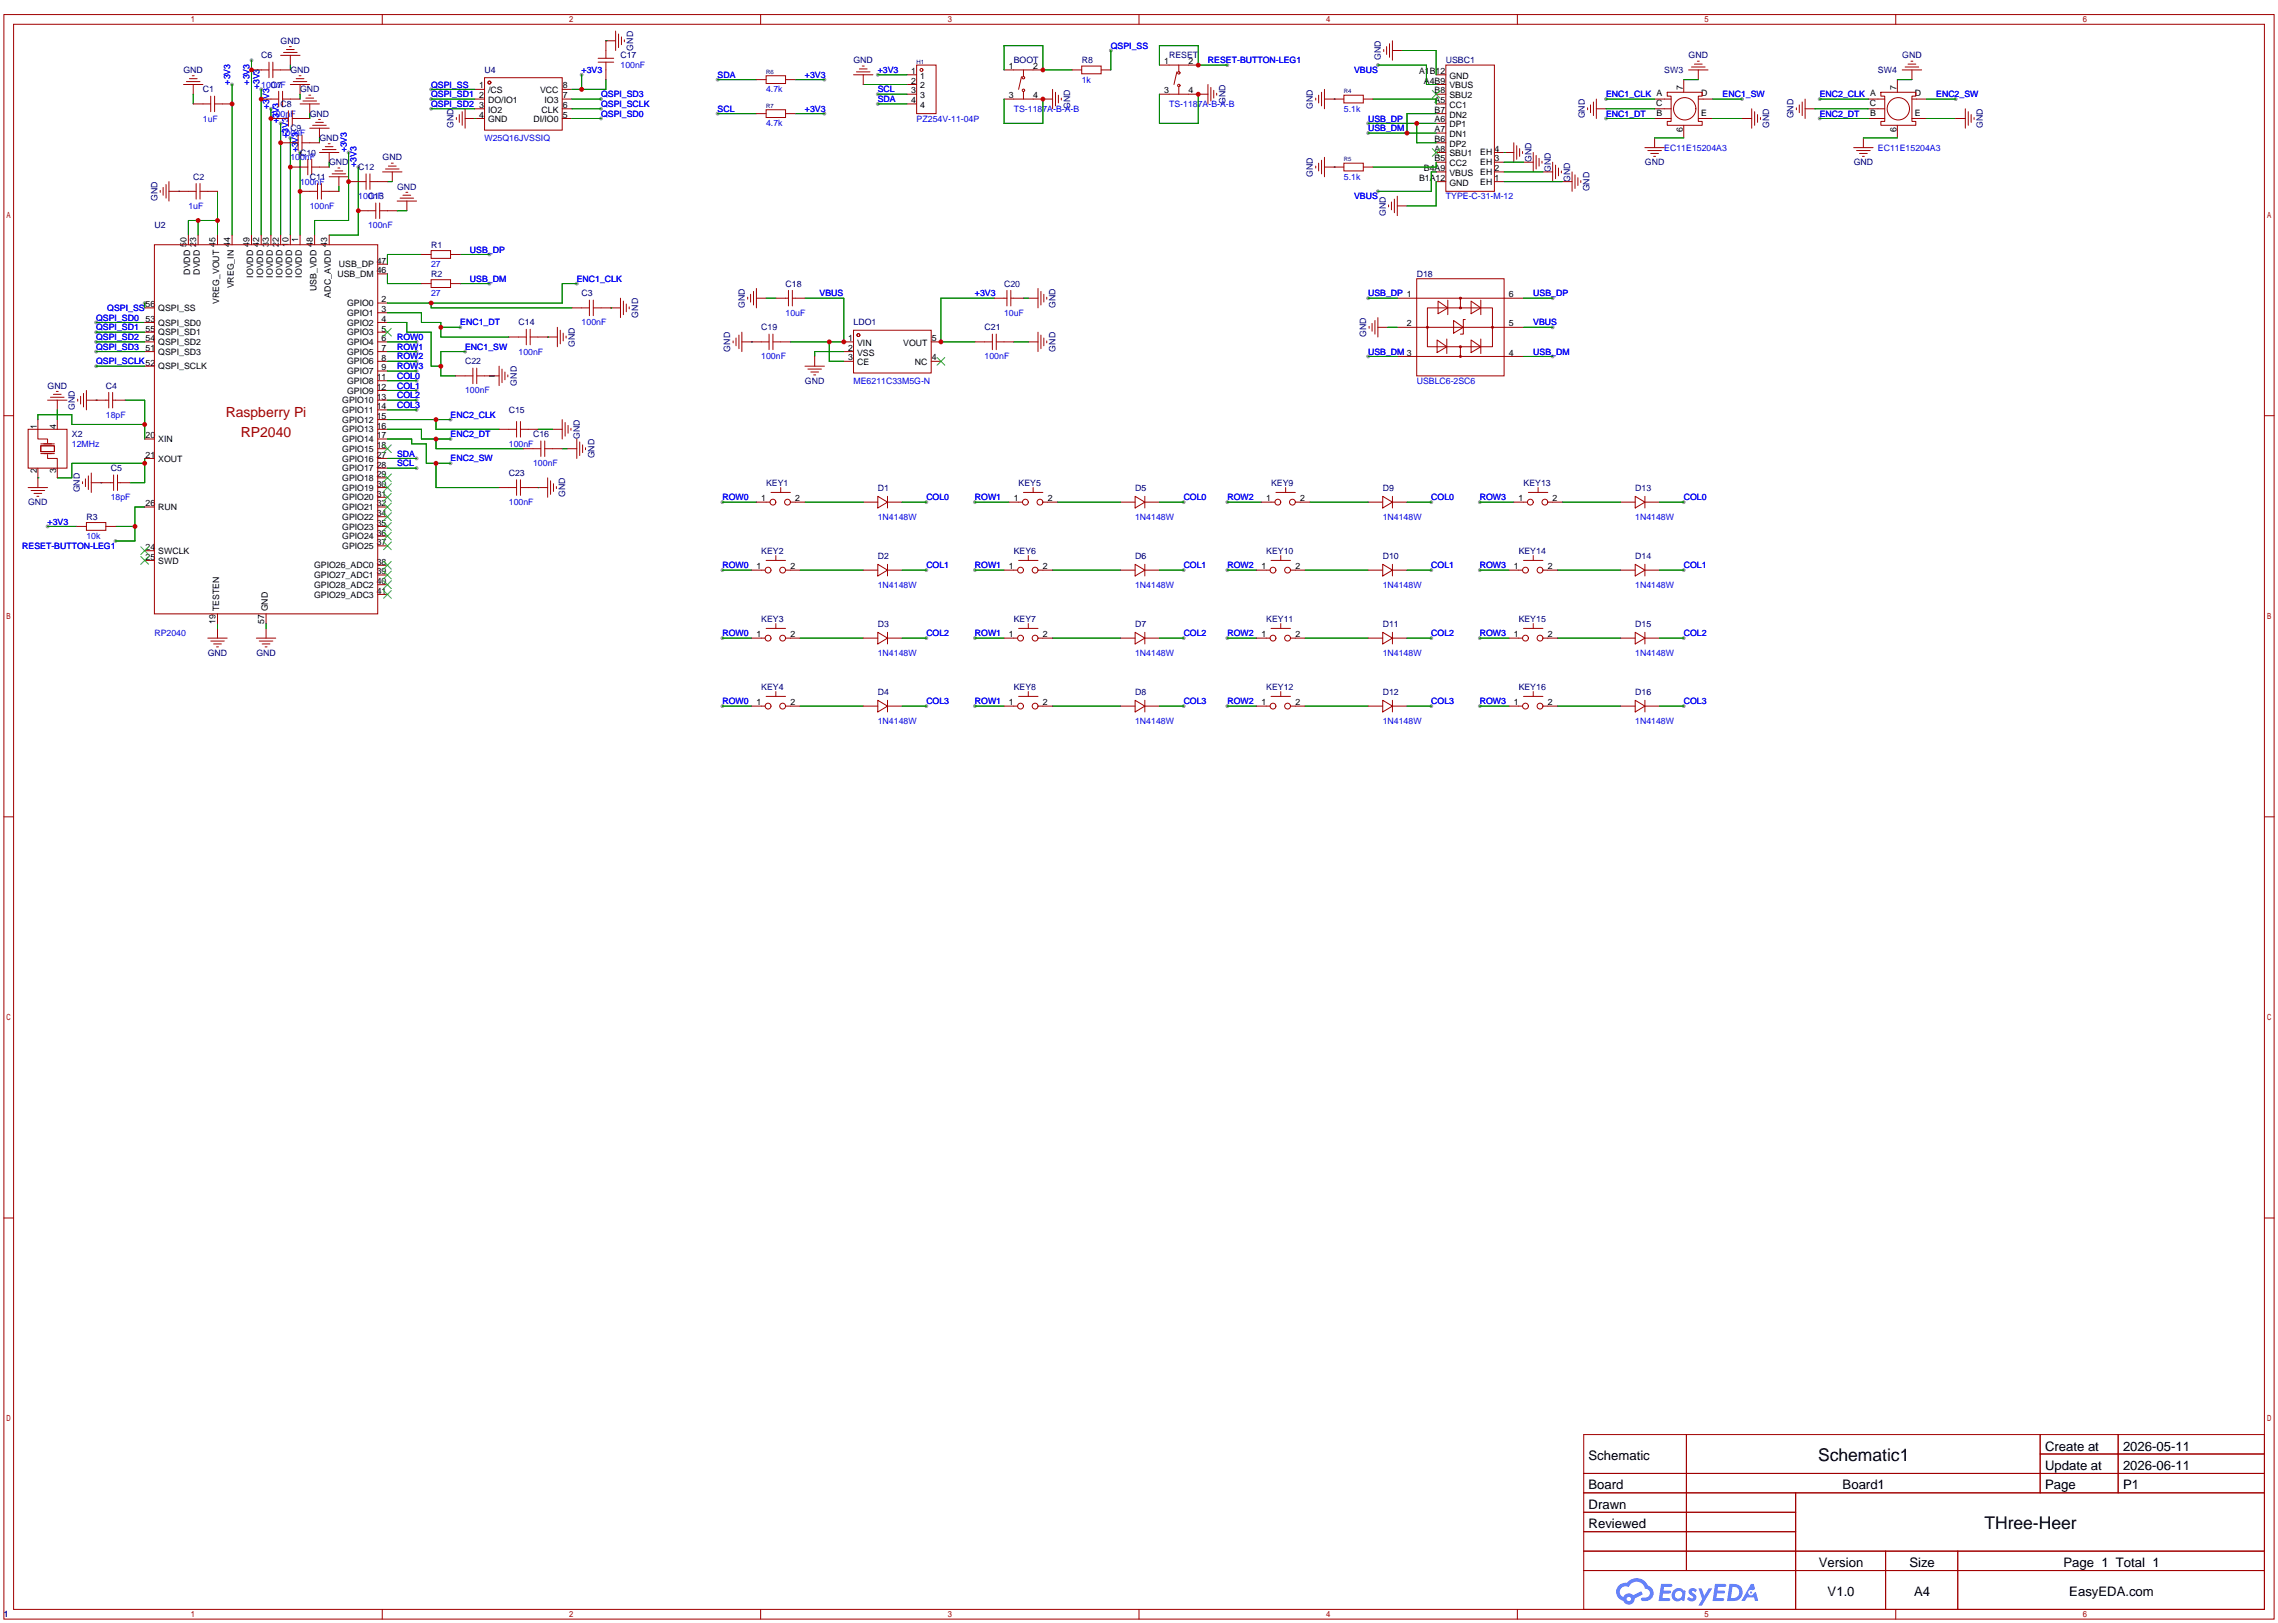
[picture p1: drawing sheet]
<svg xmlns="http://www.w3.org/2000/svg" width="596mm" height="424mm" viewBox="0 0 596 424" stroke-linecap="round" stroke-linejoin="round" font-family="sans-serif">
<defs><g id="words">
<g font-size="4.6">
<text x="475.6" y="382.2">Schematic1</text>
<text x="519.1" y="400">THree-Heer</text>
</g>
<g font-size="3.7" fill="#a00000">
<text x="59" y="109.2">Raspberry Pi</text>
<text x="63" y="114.2">RP2040</text>
</g>
<g font-size="3.4">
<text x="415.5" y="381.9">Schematic</text>
<text x="534.9" y="379.3">Create at</text>
<text x="555.3" y="379.3">2026-05-11</text>
<text x="415.5" y="389.5">Board</text>
<text x="482" y="389.5">Board1</text>
<text x="534.9" y="384.4">Update at</text>
<text x="534.9" y="389.5">Page</text>
<text x="555.3" y="384.4">2026-06-11</text>
<text x="555.3" y="389.5">P1</text>
<text x="415.5" y="394.6">Drawn</text>
<text x="415.5" y="399.6">Reviewed</text>
<text x="475.8" y="409.8">Version</text>
<text x="499.5" y="409.8">Size</text>
<text x="539.8" y="409.8">Page 1 Total 1</text>
<text x="478.1" y="417.4">V1.0</text>
<text x="500.7" y="417.4">A4</text>
<text x="541.3" y="417.4">EasyEDA.com</text>
</g>
<g font-size="2.3" fill="#000080">
<text x="73.4" y="11.5">GND</text>
<text x="68.3" y="15.3">C6</text>
<text x="162.3" y="15.3">C17</text>
<text x="165.6" y="13.2" transform="rotate(-90 165.6 13.2)">GND</text>
<text x="223.3" y="16.5">GND</text>
<text x="265.2" y="16.5">BOOT</text>
<text x="283" y="16.5">R8</text>
<text x="305.8" y="15.3">RESET</text>
<text x="361.2" y="15.7" transform="rotate(-90 361.2 15.7)">GND</text>
<text x="378.2" y="16.5">USBC1</text>
<text x="441.7" y="15.3">GND</text>
<text x="497.6" y="15.3">GND</text>
<text x="48" y="19.1">GND</text>
<text x="70.9" y="22.9">C7</text>
<text x="75.9" y="19.1">GND</text>
<text x="126.7" y="19.1">U4</text>
<text x="435.4" y="19.1">SW3</text>
<text x="491.2" y="19.1">SW4</text>
<text x="53.1" y="24.2">C1</text>
<text x="73.4" y="28">C8</text>
<text x="78.5" y="24.2">GND</text>
<text x="279.9" y="28.4" transform="rotate(-90 279.9 28.4)">GND</text>
<text x="320.6" y="27.2" transform="rotate(-90 320.6 27.2)">GND</text>
<text x="343.4" y="28.4" transform="rotate(-90 343.4 28.4)">GND</text>
<text x="75.9" y="34.3">C9</text>
<text x="81" y="30.5">GND</text>
<text x="118.6" y="33.5" transform="rotate(-90 118.6 33.5)">GND</text>
<text x="414.6" y="31" transform="rotate(-90 414.6 31)">GND</text>
<text x="462.8" y="33.5" transform="rotate(-90 462.8 33.5)">GND</text>
<text x="469.2" y="31" transform="rotate(-90 469.2 31)">GND</text>
<text x="518.7" y="33.5" transform="rotate(-90 518.7 33.5)">GND</text>
<text x="78.5" y="40.7">C10</text>
<text x="83.6" y="36.9">GND</text>
<text x="100.1" y="41.9">GND</text>
<text x="50.5" y="47">C2</text>
<text x="81" y="47">C11</text>
<text x="86.1" y="43.2">GND</text>
<text x="93.7" y="44.5">C12</text>
<text x="343.4" y="46.2" transform="rotate(-90 343.4 46.2)">GND</text>
<text x="400.6" y="42.4" transform="rotate(-90 400.6 42.4)">GND</text>
<text x="405.7" y="45" transform="rotate(-90 405.7 45)">GND</text>
<text x="410.7" y="47.5" transform="rotate(-90 410.7 47.5)">GND</text>
<text x="430.3" y="43.2">GND</text>
<text x="484.9" y="43.2">GND</text>
<text x="41.2" y="52.6" transform="rotate(-90 41.2 52.6)">GND</text>
<text x="96.3" y="52.1">C13</text>
<text x="103.9" y="49.6">GND</text>
<text x="415.8" y="50" transform="rotate(-90 415.8 50)">GND</text>
<text x="40.4" y="59.7">U2</text>
<text x="362.5" y="56.4" transform="rotate(-90 362.5 56.4)">GND</text>
<text x="112.8" y="64.8">R1</text>
<text x="112.8" y="72.4">R2</text>
<text x="152.1" y="77.5">C3</text>
<text x="205.5" y="75">C18</text>
<text x="262.6" y="75">C20</text>
<text x="370.6" y="72.4">D18</text>
<text x="166.9" y="83.1" transform="rotate(-90 166.9 83.1)">GND</text>
<text x="194.8" y="80.5" transform="rotate(-90 194.8 80.5)">GND</text>
<text x="276.1" y="80.5" transform="rotate(-90 276.1 80.5)">GND</text>
<text x="135.6" y="85.1">C14</text>
<text x="199.1" y="86.4">C19</text>
<text x="223.3" y="85.1">LDO1</text>
<text x="257.6" y="86.4">C21</text>
<text x="357.4" y="88.1" transform="rotate(-90 357.4 88.1)">GND</text>
<text x="121.7" y="95.3">C22</text>
<text x="150.4" y="90.7" transform="rotate(-90 150.4 90.7)">GND</text>
<text x="191" y="91.9" transform="rotate(-90 191 91.9)">GND</text>
<text x="276.1" y="91.9" transform="rotate(-90 276.1 91.9)">GND</text>
<text x="12.4" y="101.6">GND</text>
<text x="27.7" y="101.6">C4</text>
<text x="135.2" y="100.8" transform="rotate(-90 135.2 100.8)">GND</text>
<text x="210.6" y="100.4">GND</text>
<text x="19.6" y="107.2" transform="rotate(-90 19.6 107.2)">GND</text>
<text x="133.1" y="108">C15</text>
<text x="18.8" y="114.3">X2</text>
<text x="139.4" y="114.3">C16</text>
<text x="151.7" y="114.8" transform="rotate(-90 151.7 114.8)">GND</text>
<text x="155.5" y="119.9" transform="rotate(-90 155.5 119.9)">GND</text>
<text x="29" y="123.2">C5</text>
<text x="133.1" y="124.5">C23</text>
<text x="20.9" y="128.8" transform="rotate(-90 20.9 128.8)">GND</text>
<text x="147.9" y="130" transform="rotate(-90 147.9 130)">GND</text>
<text x="200.4" y="127">KEY1</text>
<text x="229.6" y="128.3">D1</text>
<text x="266.4" y="127">KEY5</text>
<text x="296.9" y="128.3">D5</text>
<text x="332.5" y="127">KEY9</text>
<text x="361.7" y="128.3">D9</text>
<text x="398.5" y="127">KEY13</text>
<text x="427.7" y="128.3">D13</text>
<text x="7.4" y="132.1">GND</text>
<text x="22.6" y="135.9">R3</text>
<text x="199.1" y="144.8">KEY2</text>
<text x="229.6" y="146.1">D2</text>
<text x="265.2" y="144.8">KEY6</text>
<text x="296.9" y="146.1">D6</text>
<text x="331.2" y="144.8">KEY10</text>
<text x="361.7" y="146.1">D10</text>
<text x="397.3" y="144.8">KEY14</text>
<text x="427.7" y="146.1">D14</text>
<text x="199.1" y="162.6">KEY3</text>
<text x="229.6" y="163.9">D3</text>
<text x="265.2" y="162.6">KEY7</text>
<text x="296.9" y="163.9">D7</text>
<text x="331.2" y="162.6">KEY11</text>
<text x="361.7" y="163.9">D11</text>
<text x="397.3" y="162.6">KEY15</text>
<text x="427.7" y="163.9">D15</text>
<text x="54.4" y="171.5">GND</text>
<text x="67.1" y="171.5">GND</text>
<text x="199.1" y="180.4">KEY4</text>
<text x="229.6" y="181.6">D4</text>
<text x="265.2" y="180.4">KEY8</text>
<text x="296.9" y="181.6">D8</text>
<text x="331.2" y="180.4">KEY12</text>
<text x="361.7" y="181.6">D12</text>
<text x="397.3" y="180.4">KEY16</text>
<text x="427.7" y="181.6">D16</text>
<text x="1" y="422.9">1</text>
</g>
<g font-size="2.3" fill="#00f">
<text x="162.3" y="17.8">100nF</text>
<text x="290.6" y="12.7">QSPI_SS</text>
<text x="316" y="16.5">RESET-BUTTON-LEG1</text>
<text x="60.2" y="22.1" transform="rotate(-90 60.2 22.1)">+3V3</text>
<text x="65.3" y="22.1" transform="rotate(-90 65.3 22.1)">+3V3</text>
<text x="67.8" y="23.4" transform="rotate(-90 67.8 23.4)">+3V3</text>
<text x="68.3" y="22.9">100nF</text>
<text x="112.8" y="22.9">QSPI_SS</text>
<text x="152.1" y="19.1">+3V3</text>
<text x="187.7" y="20.3">SDA</text>
<text x="210.6" y="20.3">+3V3</text>
<text x="229.6" y="19.1">+3V3</text>
<text x="283" y="21.6">1k</text>
<text x="354.2" y="19.1">VBUS</text>
<text x="70.4" y="28.4" transform="rotate(-90 70.4 28.4)">+3V3</text>
<text x="112.8" y="25.4">QSPI_SD1</text>
<text x="112.8" y="28">QSPI_SD2</text>
<text x="157.2" y="28">QSPI_SCLK</text>
<text x="157.2" y="25.4">QSPI_SD3</text>
<text x="187.7" y="29.2">SCL</text>
<text x="200.4" y="24.2">4.7k</text>
<text x="210.6" y="29.2">+3V3</text>
<text x="229.6" y="24.2">SCL</text>
<text x="229.6" y="26.7">SDA</text>
<text x="265.2" y="29.2">TS-1187A-B-A-B</text>
<text x="305.8" y="28">TS-1187A-B-A-B</text>
<text x="351.5" y="29.2">5.1k</text>
<text x="420.1" y="25.4">ENC1_CLK A</text>
<text x="450.6" y="25.4">ENC1_SW</text>
<text x="476" y="25.4">ENC2_CLK A</text>
<text x="506.5" y="25.4">ENC2_SW</text>
<text x="53.1" y="31.8">1uF</text>
<text x="70.9" y="30.5">100nF</text>
<text x="72.9" y="32.3" transform="rotate(-90 72.9 32.3)">+3V3</text>
<text x="73.4" y="35.6">100nF</text>
<text x="157.2" y="30.5">QSPI_SD0</text>
<text x="200.4" y="33">4.7k</text>
<text x="239.8" y="31.8">PZ254V-11-04P</text>
<text x="357.9" y="31.8">USB_DP</text>
<text x="357.9" y="34.3">USB_DM</text>
<text x="420.1" y="30.5">ENC1_DT</text>
<text x="476" y="30.5">ENC2_DT</text>
<text x="75.5" y="36.1" transform="rotate(-90 75.5 36.1)">+3V3</text>
<text x="75.9" y="41.9">100nF</text>
<text x="78" y="39.9" transform="rotate(-90 78 39.9)">+3V3</text>
<text x="90.7" y="39.9" transform="rotate(-90 90.7 39.9)">+3V3</text>
<text x="126.7" y="36.9">W25Q16JVSSIQ</text>
<text x="435.4" y="39.4">EC11E15204A3</text>
<text x="491.2" y="39.4">EC11E15204A3</text>
<text x="93.2" y="43.7" transform="rotate(-90 93.2 43.7)">+3V3</text>
<text x="351.5" y="47">5.1k</text>
<text x="78.5" y="48.3">100nF</text>
<text x="93.7" y="52.1">100nF</text>
<text x="354.2" y="52.1">VBUS</text>
<text x="378.2" y="52.1">TYPE-C-31-M-12</text>
<text x="49.3" y="54.6">1uF</text>
<text x="81" y="54.6">100nF</text>
<text x="96.3" y="59.7">100nF</text>
<text x="112.8" y="69.9">27</text>
<text x="122.9" y="66.1">USB_DP</text>
<text x="112.8" y="77.5">27</text>
<text x="122.9" y="73.7">USB_DM</text>
<text x="150.9" y="73.7">ENC1_CLK</text>
<text x="214.4" y="77.5">VBUS</text>
<text x="255" y="77.5">+3V3</text>
<text x="357.9" y="77.5">USB_DP 1</text>
<text x="401.1" y="77.5">USB_DP</text>
<text x="25.1" y="83.8">QSPI_SD0</text>
<text x="28.1" y="81.3">QSPI_SS</text>
<text x="205.5" y="82.6">10uF</text>
<text x="262.6" y="82.6">10uF</text>
<text x="25.1" y="86.4">QSPI_SD1</text>
<text x="25.1" y="88.9">QSPI_SD2</text>
<text x="103.9" y="88.9">ROW0</text>
<text x="120.4" y="85.1">ENC1_DT</text>
<text x="152.1" y="85.1">100nF</text>
<text x="401.1" y="85.1">VBUS</text>
<text x="25.1" y="91.5">QSPI_SD3</text>
<text x="25.1" y="95.3">QSPI_SCLK52</text>
<text x="103.9" y="91.5">ROW1</text>
<text x="103.9" y="94">ROW2</text>
<text x="121.7" y="91.5">ENC1_SW</text>
<text x="135.6" y="92.7">100nF</text>
<text x="199.1" y="94">100nF</text>
<text x="257.6" y="94">100nF</text>
<text x="357.9" y="92.7">USB_DM 3</text>
<text x="401.1" y="92.7">USB_DM</text>
<text x="103.9" y="96.5">ROW3</text>
<text x="103.9" y="99.1">COL0</text>
<text x="103.9" y="101.6">COL1</text>
<text x="223.3" y="100.4">ME6211C33M5G-N</text>
<text x="370.6" y="100.4">USBLC6-2SC6</text>
<text x="103.9" y="104.2">COL2</text>
<text x="103.9" y="106.7">COL3</text>
<text x="121.7" y="102.9">100nF</text>
<text x="27.7" y="109.2">18pF</text>
<text x="117.9" y="109.2">ENC2_CLK</text>
<text x="18.8" y="116.9">12MHz</text>
<text x="103.9" y="119.4">SDA</text>
<text x="117.9" y="114.3">ENC2_DT</text>
<text x="133.1" y="116.9">100nF</text>
<text x="103.9" y="121.9">SCL</text>
<text x="117.9" y="120.7">ENC2_SW</text>
<text x="139.4" y="121.9">100nF</text>
<text x="29" y="130.8">18pF</text>
<text x="189" y="130.8">ROW0</text>
<text x="242.3" y="130.8">COL0</text>
<text x="255" y="130.8">ROW1</text>
<text x="309.6" y="130.8">COL0</text>
<text x="321.1" y="130.8">ROW2</text>
<text x="374.4" y="130.8">COL0</text>
<text x="387.1" y="130.8">ROW3</text>
<text x="440.4" y="130.8">COL0</text>
<text x="12.4" y="137.2">+3V3</text>
<text x="133.1" y="132.1">100nF</text>
<text x="229.6" y="135.9">1N4148W</text>
<text x="296.9" y="135.9">1N4148W</text>
<text x="361.7" y="135.9">1N4148W</text>
<text x="427.7" y="135.9">1N4148W</text>
<text x="5.8" y="143.5">RESET-BUTTON-LEG1</text>
<text x="22.6" y="141">10k</text>
<text x="189" y="148.6">ROW0</text>
<text x="242.3" y="148.6">COL1</text>
<text x="255" y="148.6">ROW1</text>
<text x="309.6" y="148.6">COL1</text>
<text x="321.1" y="148.6">ROW2</text>
<text x="374.4" y="148.6">COL1</text>
<text x="387.1" y="148.6">ROW3</text>
<text x="440.4" y="148.6">COL1</text>
<text x="229.6" y="153.7">1N4148W</text>
<text x="296.9" y="153.7">1N4148W</text>
<text x="361.7" y="153.7">1N4148W</text>
<text x="427.7" y="153.7">1N4148W</text>
<text x="40.4" y="166.4">RP2040</text>
<text x="189" y="166.4">ROW0</text>
<text x="242.3" y="166.4">COL2</text>
<text x="255" y="166.4">ROW1</text>
<text x="309.6" y="166.4">COL2</text>
<text x="321.1" y="166.4">ROW2</text>
<text x="374.4" y="166.4">COL2</text>
<text x="387.1" y="166.4">ROW3</text>
<text x="440.4" y="166.4">COL2</text>
<text x="229.6" y="171.5">1N4148W</text>
<text x="296.9" y="171.5">1N4148W</text>
<text x="361.7" y="171.5">1N4148W</text>
<text x="427.7" y="171.5">1N4148W</text>
<text x="189" y="184.2">ROW0</text>
<text x="242.3" y="184.2">COL3</text>
<text x="255" y="184.2">ROW1</text>
<text x="309.6" y="184.2">COL3</text>
<text x="321.1" y="184.2">ROW2</text>
<text x="374.4" y="184.2">COL3</text>
<text x="387.1" y="184.2">ROW3</text>
<text x="440.4" y="184.2">COL3</text>
<text x="229.6" y="189.3">1N4148W</text>
<text x="296.9" y="189.3">1N4148W</text>
<text x="361.7" y="189.3">1N4148W</text>
<text x="427.7" y="189.3">1N4148W</text>
</g>
<g font-size="2.3">
<text x="304.5" y="16.8">1</text>
<text x="310.9" y="16.8">2</text>
<text x="125.3" y="23.1">1</text>
<text x="147.2" y="23.1">8</text>
<text x="238.4" y="19.3">1</text>
<text x="238.4" y="21.8">2</text>
<text x="240.7" y="20.6">1</text>
<text x="240.7" y="23.1">2</text>
<text x="263.9" y="18">1</text>
<text x="270.3" y="18">2</text>
<text x="371.2" y="19.3">A1B12</text>
<text x="372.5" y="21.8">A4B9</text>
<text x="379.1" y="20.6">GND</text>
<text x="379.1" y="23.1">VBUS</text>
<text x="440.2" y="23.6" transform="rotate(-90 440.2 23.6)">7</text>
<text x="496.1" y="23.6" transform="rotate(-90 496.1 23.6)">7</text>
<text x="125.3" y="25.7">2</text>
<text x="125.3" y="28.2">3</text>
<text x="127.7" y="24.4">/CS</text>
<text x="127.7" y="26.9">DO/IO1</text>
<text x="127.7" y="29.5">IO2</text>
<text x="141.3" y="24.4">VCC</text>
<text x="141.7" y="29.5">CLK</text>
<text x="142.4" y="26.9">IO3</text>
<text x="147.2" y="28.2">6</text>
<text x="147.2" y="25.7">7</text>
<text x="238.4" y="24.4">3</text>
<text x="238.4" y="26.9">4</text>
<text x="240.7" y="25.7">3</text>
<text x="240.7" y="28.2">4</text>
<text x="263.9" y="25.7">3</text>
<text x="270.3" y="25.7">4</text>
<text x="304.5" y="24.4">3</text>
<text x="310.9" y="24.4">4</text>
<text x="375.3" y="24.4">B8</text>
<text x="375.3" y="26.9">A5</text>
<text x="375.3" y="29.5">B7</text>
<text x="379.1" y="25.7">SBU2</text>
<text x="379.1" y="28.2">CC1</text>
<text x="433.2" y="27.7">C</text>
<text x="445" y="25.2">D</text>
<text x="489.1" y="27.7">C</text>
<text x="500.9" y="25.2">D</text>
<text x="125.3" y="30.7">4</text>
<text x="127.7" y="32">GND</text>
<text x="139.5" y="32">DI/IO0</text>
<text x="147.2" y="30.7">5</text>
<text x="375.3" y="32">A6</text>
<text x="375.3" y="34.5">A7</text>
<text x="379.1" y="30.7">DN2</text>
<text x="379.1" y="33.3">DP1</text>
<text x="379.1" y="35.8">DN1</text>
<text x="433.3" y="30.3">B</text>
<text x="440.2" y="34.5" transform="rotate(-90 440.2 34.5)">6</text>
<text x="445" y="30.3">E</text>
<text x="489.2" y="30.3">B</text>
<text x="496.1" y="34.5" transform="rotate(-90 496.1 34.5)">6</text>
<text x="500.9" y="30.3">E</text>
<text x="375.3" y="37.1">B6</text>
<text x="375.3" y="39.6">A8</text>
<text x="379.1" y="38.4">DP2</text>
<text x="379.1" y="40.9">SBU1</text>
<text x="387.2" y="40.6">EH</text>
<text x="390.9" y="39.6">4</text>
<text x="371.2" y="47.2">B1A12</text>
<text x="372.5" y="44.7">B4A9</text>
<text x="375.3" y="42.2">B5</text>
<text x="379.1" y="43.4">CC2</text>
<text x="379.1" y="46">VBUS</text>
<text x="387.2" y="43.2">EH</text>
<text x="387.2" y="45.7">EH</text>
<text x="390.9" y="42.2">3</text>
<text x="390.9" y="44.7">2</text>
<text x="390.9" y="47.2">1</text>
<text x="379.1" y="48.5">GND</text>
<text x="387.2" y="48.3">EH</text>
<text x="48.8" y="64.6" transform="rotate(-90 48.8 64.6)">50</text>
<text x="51.3" y="64.6" transform="rotate(-90 51.3 64.6)">23</text>
<text x="56.4" y="64.6" transform="rotate(-90 56.4 64.6)">45</text>
<text x="60.2" y="64.6" transform="rotate(-90 60.2 64.6)">44</text>
<text x="65.3" y="64.6" transform="rotate(-90 65.3 64.6)">49</text>
<text x="67.8" y="64.6" transform="rotate(-90 67.8 64.6)">42</text>
<text x="70.4" y="64.6" transform="rotate(-90 70.4 64.6)">33</text>
<text x="72.9" y="64.6" transform="rotate(-90 72.9 64.6)">22</text>
<text x="75.4" y="64.6" transform="rotate(-90 75.4 64.6)">10</text>
<text x="78" y="63.3" transform="rotate(-90 78 63.3)">1</text>
<text x="81.8" y="64.6" transform="rotate(-90 81.8 64.6)">48</text>
<text x="85.6" y="64.6" transform="rotate(-90 85.6 64.6)">43</text>
<text x="49.7" y="71.9" transform="rotate(-90 49.7 71.9)">DVDD</text>
<text x="52.3" y="71.9" transform="rotate(-90 52.3 71.9)">DVDD</text>
<text x="88.6" y="69.9">USB_DP</text>
<text x="98.5" y="68.9">47</text>
<text x="98.5" y="71.5">46</text>
<text x="61.2" y="75.4" transform="rotate(-90 61.2 75.4)">VREG_IN</text>
<text x="66.3" y="72.6" transform="rotate(-90 66.3 72.6)">IOVDD</text>
<text x="68.8" y="72.6" transform="rotate(-90 68.8 72.6)">IOVDD</text>
<text x="71.3" y="72.6" transform="rotate(-90 71.3 72.6)">IOVDD</text>
<text x="73.9" y="72.6" transform="rotate(-90 73.9 72.6)">IOVDD</text>
<text x="76.4" y="72.6" transform="rotate(-90 76.4 72.6)">IOVDD</text>
<text x="79" y="72.6" transform="rotate(-90 79 72.6)">IOVDD</text>
<text x="82.8" y="76.2" transform="rotate(-90 82.8 76.2)">USB_VDD</text>
<text x="86.6" y="77.8" transform="rotate(-90 86.6 77.8)">ADC_AVDD</text>
<text x="88.3" y="72.5">USB_DM</text>
<text x="394.7" y="77.7">6</text>
<text x="38.1" y="80.4">56</text>
<text x="41.4" y="81.3">QSPI_SS</text>
<text x="57.4" y="79.5" transform="rotate(-90 57.4 79.5)">VREG_VOUT</text>
<text x="90.8" y="82.6">GPIO1</text>
<text x="90.8" y="80.1">GPIO0</text>
<text x="99.8" y="81.6">3</text>
<text x="99.8" y="79.1">2</text>
<text x="38.1" y="86.7">55</text>
<text x="38.1" y="89.3">54</text>
<text x="38.1" y="84.2">53</text>
<text x="41.4" y="87.7">QSPI_SD1</text>
<text x="41.4" y="85.2">QSPI_SD0</text>
<text x="90.8" y="87.7">GPIO3</text>
<text x="90.8" y="85.2">GPIO2</text>
<text x="99.8" y="89.3">6</text>
<text x="99.8" y="86.7">5</text>
<text x="99.8" y="84.2">4</text>
<text x="221.9" y="89.2">1</text>
<text x="243.7" y="89.2">5</text>
<text x="368" y="85.3">2</text>
<text x="394.7" y="85.3">5</text>
<text x="38.1" y="91.8">51</text>
<text x="41.4" y="90.2">QSPI_SD2</text>
<text x="41.4" y="92.8">QSPI_SD3</text>
<text x="90.8" y="95.3">GPIO6</text>
<text x="90.8" y="92.8">GPIO5</text>
<text x="90.8" y="90.2">GPIO4</text>
<text x="99.8" y="94.3">8</text>
<text x="99.8" y="91.8">7</text>
<text x="221.9" y="91.7">2</text>
<text x="221.9" y="94.2">3</text>
<text x="224.2" y="90.4">VIN</text>
<text x="224.2" y="93">VSS</text>
<text x="224.2" y="95.5">CE</text>
<text x="236.3" y="90.4">VOUT</text>
<text x="239.3" y="95.5">NC</text>
<text x="243.7" y="94.2">4</text>
<text x="394.7" y="93">4</text>
<text x="41.4" y="96.6">QSPI_SCLK</text>
<text x="90.8" y="97.9">GPIO7</text>
<text x="90.8" y="100.4">GPIO8</text>
<text x="98.5" y="102">12</text>
<text x="98.5" y="99.4">11</text>
<text x="99.8" y="96.9">9</text>
<text x="89.5" y="105.5">GPIO10</text>
<text x="90.8" y="102.9">GPIO9</text>
<text x="98.5" y="107">14</text>
<text x="98.5" y="104.5">13</text>
<text x="9.7" y="112.3" transform="rotate(-90 9.7 112.3)">1</text>
<text x="14.7" y="112.3" transform="rotate(-90 14.7 112.3)">4</text>
<text x="89.5" y="113.1">GPIO13</text>
<text x="89.5" y="110.6">GPIO12</text>
<text x="89.5" y="108">GPIO11</text>
<text x="98.5" y="112.1">16</text>
<text x="98.5" y="109.6">15</text>
<text x="38.1" y="119.7">21</text>
<text x="38.1" y="114.7">20</text>
<text x="41.4" y="115.6">XIN</text>
<text x="89.5" y="118.2">GPIO15</text>
<text x="89.5" y="115.6">GPIO14</text>
<text x="98.5" y="119.7">27</text>
<text x="98.5" y="117.2">18</text>
<text x="98.5" y="114.7">17</text>
<text x="9.7" y="123.7" transform="rotate(-90 9.7 123.7)">2</text>
<text x="14.7" y="123.7" transform="rotate(-90 14.7 123.7)">3</text>
<text x="41.4" y="120.7">XOUT</text>
<text x="89.5" y="125.8">GPIO18</text>
<text x="89.5" y="123.3">GPIO17</text>
<text x="89.5" y="120.7">GPIO16</text>
<text x="98.5" y="124.8">29</text>
<text x="98.5" y="122.3">28</text>
<text x="89.5" y="130.9">GPIO20</text>
<text x="89.5" y="128.3">GPIO19</text>
<text x="98.5" y="129.9">31</text>
<text x="98.5" y="127.4">30</text>
<text x="199.1" y="131.1">1</text>
<text x="208" y="131.1">2</text>
<text x="265.2" y="131.1">1</text>
<text x="274.1" y="131.1">2</text>
<text x="331.2" y="131.1">1</text>
<text x="340.1" y="131.1">2</text>
<text x="397.3" y="131.1">1</text>
<text x="406.1" y="131.1">2</text>
<text x="38.1" y="132.4">26</text>
<text x="41.4" y="133.4">RUN</text>
<text x="89.5" y="136">GPIO22</text>
<text x="89.5" y="133.4">GPIO21</text>
<text x="98.5" y="137.5">35</text>
<text x="98.5" y="135">34</text>
<text x="98.5" y="132.4">32</text>
<text x="38.1" y="143.9">24</text>
<text x="89.5" y="143.6">GPIO25</text>
<text x="89.5" y="141">GPIO24</text>
<text x="89.5" y="138.5">GPIO23</text>
<text x="98.5" y="142.6">37</text>
<text x="98.5" y="140.1">36</text>
<text x="38.1" y="146.4">25</text>
<text x="41.4" y="147.4">SWD</text>
<text x="41.4" y="144.8">SWCLK</text>
<text x="82.2" y="148.7">GPIO26_ADC0</text>
<text x="98.5" y="147.7">38</text>
<text x="197.9" y="148.8">1</text>
<text x="206.8" y="148.8">2</text>
<text x="263.9" y="148.8">1</text>
<text x="272.8" y="148.8">2</text>
<text x="329.9" y="148.8">1</text>
<text x="338.8" y="148.8">2</text>
<text x="396" y="148.8">1</text>
<text x="404.9" y="148.8">2</text>
<text x="82.2" y="153.7">GPIO28_ADC2</text>
<text x="82.2" y="151.2">GPIO27_ADC1</text>
<text x="98.5" y="155.3">41</text>
<text x="98.5" y="152.8">40</text>
<text x="98.5" y="150.2">39</text>
<text x="57.4" y="159.9" transform="rotate(-90 57.4 159.9)">TESTEN</text>
<text x="70.1" y="159.9" transform="rotate(-90 70.1 159.9)">GND</text>
<text x="82.2" y="156.3">GPIO29_ADC3</text>
<text x="56.4" y="163.2" transform="rotate(-90 56.4 163.2)">19</text>
<text x="69.1" y="163.2" transform="rotate(-90 69.1 163.2)">57</text>
<text x="197.9" y="166.6">1</text>
<text x="206.8" y="166.6">2</text>
<text x="263.9" y="166.6">1</text>
<text x="272.8" y="166.6">2</text>
<text x="329.9" y="166.6">1</text>
<text x="338.8" y="166.6">2</text>
<text x="396" y="166.6">1</text>
<text x="404.9" y="166.6">2</text>
<text x="197.9" y="184.4">1</text>
<text x="206.8" y="184.4">2</text>
<text x="263.9" y="184.4">1</text>
<text x="272.8" y="184.4">2</text>
<text x="329.9" y="184.4">1</text>
<text x="338.8" y="184.4">2</text>
<text x="396" y="184.4">1</text>
<text x="404.9" y="184.4">2</text>
</g>
<g font-size="1.5" fill="#000080">
<text x="239.8" y="16.7">H1</text>
<text x="200.4" y="19.2">R6</text>
<text x="200.4" y="28.1">R7</text>
<text x="351.5" y="24.3">R4</text>
<text x="351.5" y="42.1">R5</text>
</g>
</g></defs>
<g fill="#999">
<circle cx="128" cy="66.5" r=".51"/>
<circle cx="128" cy="74.2" r=".51"/>
<circle cx="65.8" cy="15.7" r=".51"/>
<circle cx="68.3" cy="23.4" r=".51"/>
<circle cx="73.4" cy="32.3" r=".51"/>
<circle cx="75.9" cy="36.1" r=".51"/>
<circle cx="78.5" cy="39.9" r=".51"/>
<circle cx="70.9" cy="28.4" r=".51"/>
<circle cx="60.7" cy="22.1" r=".51"/>
<circle cx="91.2" cy="39.9" r=".51"/>
<circle cx="93.7" cy="43.7" r=".51"/>
<circle cx="30.2" cy="141.5" r=".51"/>
<circle cx="12.4" cy="137.7" r=".51"/>
<circle cx="112.8" cy="25.9" r=".51"/>
<circle cx="25.1" cy="84.3" r=".51"/>
<circle cx="37.8" cy="79.2" r=".51"/>
<circle cx="112.8" cy="23.4" r=".51"/>
<circle cx="157.2" cy="31" r=".51"/>
<circle cx="157.2" cy="28.4" r=".51"/>
<circle cx="157.2" cy="25.9" r=".51"/>
<circle cx="152.1" cy="19.6" r=".51"/>
<circle cx="112.8" cy="28.4" r=".51"/>
<circle cx="25.1" cy="86.9" r=".51"/>
<circle cx="25.1" cy="89.4" r=".51"/>
<circle cx="25.1" cy="91.9" r=".51"/>
<circle cx="25.1" cy="95.8" r=".51"/>
<circle cx="109" cy="89.4" r=".51"/>
<circle cx="109" cy="91.9" r=".51"/>
<circle cx="109" cy="94.5" r=".51"/>
<circle cx="109" cy="97" r=".51"/>
<circle cx="109" cy="99.6" r=".51"/>
<circle cx="109" cy="102.1" r=".51"/>
<circle cx="109" cy="104.6" r=".51"/>
<circle cx="109" cy="107.2" r=".51"/>
<circle cx="150.9" cy="74.2" r=".51"/>
<circle cx="120.4" cy="85.6" r=".51"/>
<circle cx="117.9" cy="109.7" r=".51"/>
<circle cx="187.7" cy="20.8" r=".51"/>
<circle cx="187.7" cy="29.7" r=".51"/>
<circle cx="215.6" cy="20.8" r=".51"/>
<circle cx="215.6" cy="29.7" r=".51"/>
<circle cx="229.6" cy="19.6" r=".51"/>
<circle cx="229.6" cy="24.6" r=".51"/>
<circle cx="229.6" cy="27.2" r=".51"/>
<circle cx="321.1" cy="17" r=".51"/>
<circle cx="360.4" cy="17" r=".51"/>
<circle cx="360.4" cy="50" r=".51"/>
<circle cx="357.9" cy="32.3" r=".51"/>
<circle cx="357.9" cy="34.8" r=".51"/>
<circle cx="420.1" cy="25.9" r=".51"/>
<circle cx="420.1" cy="31" r=".51"/>
<circle cx="455.7" cy="25.9" r=".51"/>
<circle cx="511.6" cy="25.9" r=".51"/>
<circle cx="476" cy="31" r=".51"/>
<circle cx="476" cy="25.9" r=".51"/>
<circle cx="189" cy="149.1" r=".51"/>
<circle cx="189" cy="166.9" r=".51"/>
<circle cx="189" cy="184.7" r=".51"/>
<circle cx="189" cy="131.3" r=".51"/>
<circle cx="242.3" cy="131.3" r=".51"/>
<circle cx="242.3" cy="149.1" r=".51"/>
<circle cx="242.3" cy="166.9" r=".51"/>
<circle cx="242.3" cy="184.7" r=".51"/>
<circle cx="309.6" cy="131.3" r=".51"/>
<circle cx="309.6" cy="149.1" r=".51"/>
<circle cx="309.6" cy="166.9" r=".51"/>
<circle cx="309.6" cy="184.7" r=".51"/>
<circle cx="374.4" cy="131.3" r=".51"/>
<circle cx="374.4" cy="149.1" r=".51"/>
<circle cx="374.4" cy="166.9" r=".51"/>
<circle cx="374.4" cy="184.7" r=".51"/>
<circle cx="440.4" cy="131.3" r=".51"/>
<circle cx="440.4" cy="149.1" r=".51"/>
<circle cx="440.4" cy="166.9" r=".51"/>
<circle cx="440.4" cy="184.7" r=".51"/>
<circle cx="321.1" cy="149.1" r=".51"/>
<circle cx="321.1" cy="166.9" r=".51"/>
<circle cx="321.1" cy="184.7" r=".51"/>
<circle cx="321.1" cy="131.3" r=".51"/>
<circle cx="255" cy="149.1" r=".51"/>
<circle cx="255" cy="166.9" r=".51"/>
<circle cx="255" cy="184.7" r=".51"/>
<circle cx="387.1" cy="149.1" r=".51"/>
<circle cx="387.1" cy="166.9" r=".51"/>
<circle cx="387.1" cy="184.7" r=".51"/>
<circle cx="387.1" cy="131.3" r=".51"/>
<circle cx="255" cy="131.3" r=".51"/>
<circle cx="109" cy="122.4" r=".51"/>
<circle cx="109" cy="119.9" r=".51"/>
<circle cx="117.9" cy="114.8" r=".51"/>
<circle cx="117.9" cy="121.2" r=".51"/>
<circle cx="290.6" cy="13.2" r=".51"/>
<circle cx="406.1" cy="85.6" r=".51"/>
<circle cx="357.9" cy="78" r=".51"/>
<circle cx="406.1" cy="78" r=".51"/>
<circle cx="357.9" cy="93.2" r=".51"/>
<circle cx="406.1" cy="93.2" r=".51"/>
<circle cx="121.7" cy="91.9" r=".51"/>
</g>
<g fill="none" stroke="#a10000" stroke-width=".26">
<path d="M1 3.8h593.9v419.6h-593.9zM3.6 6.3h588.7v414.6h-588.7zM100 3.8v2.5M199 3.8v2.5M297.9 3.8v2.5M396.9 3.8v2.5M495.9 3.8v2.5M1 108.7h2.6M592.3 108.7h2.6M1 213.6h2.6M592.3 213.6h2.6M1 318.5h2.6"/>
<path d="M592.3 318.5h2.6M414.3 375.2h178v45.7h-178zM441.1 375.2v35.5M533.7 375.2v15.2M554.1 375.2v15.2M414.3 385.3h178M414.3 390.4h178M414.3 395.5h55.4M469.7 390.4v30.5M533.7 380.2h58.6M414.3 405.6h178M414.3 400.6h55.4"/>
<path d="M414.3 410.7h178M493.2 405.6v15.3M512.1 405.6v15.3M100 420.9v2.5M199 420.9v2.5M297.9 420.9v2.5M396.9 420.9v2.5M495.9 420.9v2.5"/>
</g>
<g fill="#5487ff">
<path d="M442 415.6a1.3 1.3 0 0 1 1.9 .2l-.4 .7a.47 .47 0 0 0-.4-.5 .47 .47 0 0 0-.6 .3l.2 .1a1.28 1.28 0 0 1 .7 2 1.53 1.53 0 0 1-2.1-.2l.5-.6 .8 .4a.31 .31 0 0 0 .3-.3 .31 .31 0 0 0-.3-.3 1.12 1.12 0 0 1-.6-1.8z"/>
<path d="M444.3 415.4h.8l.7 1.9 1.2-1.9h.9l-2.7 4.5h-.9l1-1.7z"/>
<path d="M434.5 414.2h2.5a.4 .4 0 0 1 .4 .4 .4 .4 0 0 1-.4 .4h-1.7l-.1 .9h1.6l.3 .4-.4 .4h-1.7l-.1 1.2h1.6a.39 .39 0 0 1 .4 .4 .39 .39 0 0 1-.4 .4h-2.6z"/>
<path d="M448.6 414.2h2.5a.4 .4 0 0 1 .5 .4 .4 .4 0 0 1-.5 .4h-1.7l-.1 .9h1.6l.3 .4-.4 .4h-1.7l-.1 1.2h1.6a.39 .39 0 0 1 .4 .4 .39 .39 0 0 1-.4 .4h-2.6z"/>
<path d="M458 414.2h.8l.3 1.4-.6 .3a.75 .75 0 0 0-1.2 .3 .75 .75 0 0 0 .5 1 .75 .75 0 0 0 1-.6l.5-.3 .6 2.4h-.8l-.3-1h-1.8l-.6 1h-.9z"/>
<path d="M452.4 414.2l-.6 4.5h1.4a2.27 2.27 0 0 0 2.6-2.3 2.27 2.27 0 0 0-2.7-2.2zM453.2 415a1.5 1.5 0 0 1 1.8 1.5 1.5 1.5 0 0 1-1.9 1.4h-.3z"/>
<path d="M437.8 415.8a1.6 1.6 0 0 0-.3 2.3 1.6 1.6 0 0 0 2.3 .2l.8 .4 .3-2.5-.1-.3h-.5a1.58 1.58 0 0 0-2.5-.1zM438.4 416.4a.99 .99 0 0 1 1.7 .5 .99 .99 0 0 1-1.4 1.1 .98 .98 0 0 1-.3-1.6z"/>
<path d="M423.5 414.6a2.37 2.37 0 0 0 1.1 4 1.54 1.54 0 0 0 1.8 1 1.54 1.54 0 0 0 1.2-1.6l2.2-1.1-.5-.8-2.1 1.1a1.57 1.57 0 0 0-2.6 .5 1.5 1.5 0 0 1-.7-2.1 1.5 1.5 0 0 1 2.2-.5 2.27 2.27 0 0 1 2.3-1.5 2.27 2.27 0 0 1 2 1.9 1.16 1.16 0 0 1 1.2 1.1 1.16 1.16 0 0 1-1.1 1.2h-.7a.47 .47 0 0 0-.6 .4 .47 .47 0 0 0 .5 .5 2.14 2.14 0 0 0 2.7-1.3 2.14 2.14 0 0 0-1.4-2.8 3.2 3.2 0 0 0-5.4-.7l-1.1 .1zM425.5 418.2a.6 .6 0 0 1 1.2 0 .6 .6 0 0 1-1.2 0z"/>
<circle cx="458" cy="416.5" r=".28"/>
</g>
<g fill="none" stroke="#a10000" stroke-width=".26">
<path d="M50.3 19.8h.5M65.8 18.3h4.6M70.4 16.3v4M71.4 18.3h4.5M71.4 16.3v4M73.4 14.5h5.1M74.2 13.7h3.5M74.9 13h2.1M75.7 12.2h.5M75.9 14.5v2.5M78.2 19.8h.5M156.5 16.3h4"/>
<path d="M156.5 15.2h4M158.5 16.3v4.5M161 10.7h-2.5v4.5M161 8.1v5.1M161.8 8.9v3.5M162.6 9.7v2M163.3 10.4v.5M200.4 19.8h5.1v2h-5.1zM223.3 19.6h5M224 18.8h3.6M224.8 18h2M225.6 17.3h.5"/>
<path d="M225.8 19.6v2.5M237.2 19.6h2.6M239.8 17h5.1v12.7h-5.1zM262.6 18.3h10.2M267.7 18.3v1.8M280.4 18.3h2.6M283 17.3h5v2h-5zM288 18.3h2.6M303.3 17h10.1M307.8 18.8l-.7 3.3M308.4 17v1.8M361.9 13v.5"/>
<path d="M362.7 12.2v2M363.5 11.4v3.6M364.2 13.2h2.6M364.2 10.7v5M375.7 19.6h2.5M378.2 17h12.7v33h-12.7zM441.7 18.3h5.1M442.5 17.5h3.5M443.2 16.8h2.1M444 16h.5M444.2 18.3v2.5M497.6 18.3h5.1"/>
<path d="M498.3 17.5h3.6M499.1 16.8h2M499.9 16h.5M500.1 18.3v2.5M48 22.1h5.1M48.8 21.3h3.5M49.5 20.6h2.1M50.5 22.1v2.5M50.5 27.2h4.6M55.1 25.1v4.1M56.1 27.2h4.6M56.1 25.1v4.1"/>
<path d="M68.3 25.9h4.6M70.9 31h4.5M72.9 23.9v4M73.4 37.3h4.6M73.9 25.9h4.6M73.9 23.9v4M75.4 29v4M75.9 22.1h5.1M76.5 31h4.5M76.5 29v4M76.7 21.3h3.6M77.5 20.6h2"/>
<path d="M78 35.3v4.1M78.5 22.1v2.5M78.5 27.2h5.1M79 37.3h4.6M79 35.3v4.1M79.2 26.4h3.6M80 25.7h2M80.8 24.9h.5M81 27.2v2.5M81 33.5h5.1M81.8 32.8h3.5M82.5 32h2.1"/>
<path d="M83.3 31.2h.5M83.6 33.5v2.6M83.6 39.9h5M84.3 39.1h3.6M85.1 38.4h2M85.9 37.6h.5M86.1 39.9v2.5M119.4 30.7v.5M120.1 30v2M120.9 29.2v3.6M121.7 31h5M121.7 28.4v5.1"/>
<path d="M124.2 23.4h2.5M124.2 25.9h2.5M124.2 28.4h2.5M126.7 20.3h20.4v13.7h-20.4zM147.1 23.4h2.5M147.1 25.9h2.5M147.1 28.4h2.5M147.1 31h2.5M197.9 29.7h2.5M197.9 20.8h2.5M200.4 28.7h5.1v2h-5.1zM205.5 29.7h2.5"/>
<path d="M205.5 20.8h2.5M237.2 22.1h2.6M237.2 27.2h2.6M237.2 24.6h2.6M262.6 25.9h12.7M267.2 20.1l-.8 3.3M267.7 24.1v1.8M275.3 23.4v5M276.1 24.1v3.6M276.9 24.9v2M277.6 25.7v.5M303.3 24.6h12.7"/>
<path d="M308.4 22.9v1.7M316 22.1v5.1M316.7 22.9v3.5M317.5 23.6v2.1M318.3 24.4v.5M344.2 25.7v.5M344.9 24.9v2M345.7 24.1v3.6M346.5 25.9h5M346.5 23.4v5M351.5 24.9h5.1v2h-5.1zM356.6 25.9h2.6"/>
<path d="M375.7 22.1h2.5M375.7 27.2h2.5M375.7 39.9h2.5M375.7 24.6h2.5M375.7 29.7h2.5M375.7 32.3h2.5M375.7 34.8h2.5M375.7 37.3h2.5M390.9 39.9h5.1M396 37.3v5.1M396.7 38.1v3.6M397.5 38.9v2"/>
<path d="M398.3 39.6v.5M401.1 39.9v5.1M415.3 28.2v.5M416.1 27.4v2.1M416.8 26.7v3.5M417.6 28.4h2.5M417.6 25.9v5.1M430.3 38.6h5.1M431 39.4h3.6M432.8 25.9h4.3M432.8 28.4h4.3M432.8 31h4.3"/>
<path d="M432.8 36.1v2.5M436.1 24.1h9.2v1h-1.1v6.6h1.1v1.1h-9.2v-1.1h1v-6.6h-1zM440.4 20.8v3.3M440.4 32.8v3.3M444.2 25.9h3.9M444.2 31h3.9M455.7 31h2.5M458.2 28.4v5.1M459 29.2v3.6M459.7 30v2M460.5 30.7v.5M469.9 28.2v.5"/>
<path d="M470.7 27.4v2.1M471.4 26.7v3.5M472.2 28.4h2.5M472.2 25.9v5.1M484.9 38.6h5.1M485.6 39.4h3.6M487.4 36.1v2.5M488.7 25.9h4.3M488.7 28.4h4.3M488.7 31h4.3M492 24.1h9.1v1h-1v6.6h1v1.1h-9.1v-1.1h1v-6.6h-1zM496.3 20.8v3.3"/>
<path d="M496.3 32.8v3.3M500.1 25.9h3.8M500.1 31h3.8M511.6 31h2.5M514.1 28.4v5.1M514.9 29.2v3.6M515.6 30v2M516.4 30.7v.5M41.9 49.8v.5M42.7 49v2.1M43.4 48.3v3.5M44.2 50h7.1"/>
<path d="M44.2 47.5v5.1M51.3 48v4.1M52.3 50h4.6M52.3 48v4.1M75.9 43.7h4.6M78.5 50h4.6M80.5 41.7v4M81.5 43.7h4.6M81.5 41.7v4M83.1 48v4.1M84.1 50h4.5M84.1 48v4.1"/>
<path d="M86.1 46.2h5.1M86.9 45.5h3.5M87.6 44.7h2.1M88.4 43.9h.5M88.6 46.2v2.6M91.2 47.5h4.6M93.7 55.1h4.6M95.8 45.5v4M96.8 47.5h4.5M96.8 45.5v4M98.3 53.1v4M99.3 55.1h4.6"/>
<path d="M99.3 53.1v4M100.1 45h5.1M100.8 44.2h3.6M101.6 43.4h2M102.4 42.7h.5M102.6 45v2.5M103.9 52.6h5.1M104.6 51.8h3.6M105.4 51.1h2M106.2 50.3h.5M106.4 52.6v2.5M344.2 43.4v.5"/>
<path d="M344.9 42.7v2M345.7 41.9v3.6M346.5 41.1v5.1M346.5 43.7h5M351.5 42.7h5.1v2h-5.1zM356.6 43.7h2.6M363.2 53.6v.5M364 52.8v2.1M364.7 52.1v3.5M365.5 53.8h2.5M365.5 51.3v5.1M375.7 45h2.5"/>
<path d="M375.7 42.4h2.5M375.7 47.5h2.5M390.9 45h2.5M390.9 42.4h2.5M390.9 47.5h2.5M398.5 42.4h2.6M401.8 40.6v3.6M402.6 41.4v2M403.4 42.2v.5M403.6 45h2.5M406.1 42.4v5.1M406.9 43.2v3.5"/>
<path d="M407.7 43.9v2.1M408.4 44.7v.5M408.7 47.5h2.5M411.2 45v5M412 45.7v3.6M412.7 46.5v2M413.5 47.2v.6M431.8 40.1h2M432.6 40.9h.5M486.4 40.1h2M487.2 40.9h.5M40.4 64h58.4v96.5h-58.4z"/>
<path d="M49.3 61.5v2.5M51.8 61.5v2.5M56.9 61.5v2.5M60.7 61.5v2.5M65.8 61.5v2.5M68.3 61.5v2.5M70.9 61.5v2.5M73.4 61.5v2.5M75.9 61.5v2.5M78.5 61.5v2.5M82.3 61.5v2.5M86.1 61.5v2.5"/>
<path d="M98.8 69.1h2.5M98.8 71.6h2.5M98.8 79.2h2.5M110.2 66.5h2.6M110.2 74.2h2.6M112.8 65.5h5.1v2.1h-5.1zM112.8 73.2h5.1v2h-5.1zM117.9 66.5h2.5M117.9 74.2h2.5M154.2 78.5v4M155.2 78.5v4M162.3 78v5.1"/>
<path d="M163.1 78.7v3.6M163.8 79.5v2M195.6 77.7v.5M196.3 77v2M197.1 76.2v3.6M197.9 78h2.5M197.9 75.4v5.1M202.9 78h3.3M206.2 75.9v4.1M207.3 78h3.3M207.3 75.9v4.1M260.1 78h3.3"/>
<path d="M263.4 75.9v4.1M264.4 78h3.3M264.4 75.9v4.1M269 78h2.5M271.5 75.4v5.1M272.3 76.2v3.6M273 77v2M273.8 77.7v.5M365.5 78h33M370.6 72.9h22.8v25.4h-22.8zM376.2 78.7l2.5 1.8-2.5 1.5zM378.7 78.5v3.8"/>
<path d="M382 78v2.5M384.8 78.7l2.5 1.8-2.5 1.5zM387.3 78.5v3.8M37.8 91.9h2.6M37.8 89.4h2.6M37.8 80.5h2.6M37.8 86.9h2.6M37.8 84.3h2.6M37.8 95.8h2.6M98.8 97h2.5M98.8 94.5h2.5M98.8 91.9h2.5"/>
<path d="M98.8 89.4h2.5M98.8 86.9h2.5M98.8 84.3h2.5M98.8 81.8h2.5M98.8 99.6h2.5M119.1 98.3h4.6M123.7 96.3v4M124.7 98.3h5.9M124.7 96.3v4M130.6 95.8v5M131.3 96.5v3.6M132.1 97.3v2"/>
<path d="M132.8 98v.6M133.1 88.1h4.6M137.7 86.1v4.1M138.7 88.1h7.1M138.7 86.1v4.1M145.8 85.6v5.1M146.6 86.4v3.5M147.3 87.1v2.1M148.1 87.9v.5M149.6 80.5h4.6M155.2 80.5h7.1M164.6 80.3v.5"/>
<path d="M191.8 89.2v.5M192.5 88.4v2M193.3 87.6v3.6M194.1 89.4h7.1M194.1 86.9v5M201.2 87.4v4M202.2 89.4h4.6M202.2 87.4v4M210.6 95.8h5M211.3 96.5h3.6M212.1 97.3h2M212.9 98h.5"/>
<path d="M213.1 93.2v2.6M220.7 94.5h2.6M220.7 91.9h2.6M220.7 89.4h2.6M223.3 86.4h20.3v11.1h-20.3zM243.6 94.5h2.5M243.6 89.4h2.5M255 89.4h4.6M259.6 87.4v4M260.6 89.4h4.6M260.6 87.4v4M269 89.4h2.5"/>
<path d="M271.5 86.9v5M272.3 87.6v3.6M273 88.4v2M273.8 89.2v.5M358.1 85.3v.6M358.9 84.6v2M359.7 83.8v3.6M360.4 85.6h2.6M360.4 83.1v5M365.5 85.6h33M365.5 93.2h33M373.4 80.5h17v10.2h-17z"/>
<path d="M375.9 88.9l2.6 1.8-2.6 1.5zM378.5 88.6v3.9M380.2 83.8l2.6 1.8-2.6 1.5zM382 90.7v2.5M383.3 83.6h-.5v3.8h-.8M384.8 88.9l2.5 1.8-2.5 1.5zM387.3 88.6v3.9M7.4 112.3h10.1v10.1h-10.1zM9.9 109.7v5.1h2.5v1M10.7 116.6h3.5v1.5h-3.5zM10.7 116.1h3.5M10.7 118.6h3.5"/>
<path d="M12.4 118.9v1h2.6v5.1M12.4 104.6h5.1M13.2 103.9h3.6M14 103.1h2M14.7 102.4h.5M15 104.6v2.6M15 109.7v2.6M20.3 104.4v.5M21.1 103.6v2.1M21.8 102.9v3.5M22.6 104.6h5.8M22.6 102.1v5.1"/>
<path d="M28.4 102.6v4.1M29.5 104.6h3.3M29.5 102.6v4.1M37.8 119.9h2.6M37.8 114.8h2.6M98.8 104.6h2.5M98.8 119.9h2.5M98.8 114.8h2.5M98.8 117.3h2.5M98.8 112.3h2.5M98.8 109.7h2.5M98.8 107.2h2.5"/>
<path d="M98.8 102.1h2.5M130.6 112.3h4.5M135.1 110.2v4.1M136.1 112.3h4.6M136.1 110.2v4.1M136.9 117.3h4.6M141.5 115.3v4.1M142.5 117.3h4.6M142.5 115.3v4.1M144.5 112.3h2.6M147.1 109.7v5.1M147.8 110.5v3.5"/>
<path d="M148.3 117.3h2.6M148.6 111.3v2M149.4 112v.5M150.9 114.8v5.1M151.6 115.6v3.5M152.4 116.3v2.1M153.2 117.1v.5M7.4 127.5h5M8.1 128.3h3.6M8.9 129h2M9.7 129.8h.5M9.9 122.4v5.1"/>
<path d="M20.1 137.7h2.5M21.6 126v.5M22.4 125.2v2.1M22.6 136.7h5.1v2h-5.1zM23.1 124.5v3.5M23.9 126.2h5.8M23.9 123.7v5.1M27.7 137.7h2.5M29.7 124.2v4.1M30.7 126.2h3.3M30.7 124.2v4.1M37.8 132.6h2.6"/>
<path d="M98.8 137.7h2.5M98.8 135.1h2.5M98.8 132.6h2.5M98.8 130h2.5M98.8 127.5h2.5M98.8 125h2.5M98.8 122.4h2.5M130.6 127.5h4.5M135.1 125.5v4M136.1 127.5h7.2M136.1 125.5v4M143.3 125v5"/>
<path d="M144 125.7v3.6M144.8 126.5v2M145.5 127.3v.5M197.9 131.3h3.5M201.7 128.8h5.1M204.2 127.5v1.3M206.8 131.3h3.8M225.8 131.3h3.8M229.6 129.8l2.6 1.5-2.6 1.5zM232.2 129.8v3M232.2 131.3h3.8M263.9 131.3h3.6"/>
<path d="M267.7 128.8h5.1M270.3 127.5v1.3M272.8 131.3h3.8M293.1 131.3h3.8M296.9 129.8l2.6 1.5-2.6 1.5zM299.5 131.3h3.8M299.5 129.8v3M329.9 131.3h3.6M333.8 128.8h5M336.3 127.5v1.3M338.8 131.3h3.8M357.9 131.3h3.8"/>
<path d="M361.7 129.8l2.5 1.5-2.5 1.5zM364.2 129.8v3M364.2 131.3h3.8M396 131.3h3.5M399.8 128.8h5.1M402.3 127.5v1.3M404.9 131.3h3.8M423.9 131.3h3.8M427.7 129.8l2.6 1.5-2.6 1.5zM430.3 131.3h3.8M430.3 129.8v3M37.8 146.6h2.6"/>
<path d="M37.8 144h2.6M98.8 155.4h2.5M98.8 152.9h2.5M98.8 150.4h2.5M98.8 147.8h2.5M98.8 142.7h2.5M98.8 140.2h2.5M196.6 149.1h3.6M200.4 146.6h5.1M202.9 145.3v1.3M205.5 149.1h3.8M225.8 149.1h3.8"/>
<path d="M229.6 147.6l2.6 1.5-2.6 1.5zM232.2 147.6v3M232.2 149.1h3.8M262.6 149.1h3.6M266.4 146.6h5.1M269 145.3v1.3M271.5 149.1h3.8M293.1 149.1h3.8M296.9 147.6l2.6 1.5-2.6 1.5zM299.5 149.1h3.8M299.5 147.6v3M328.7 149.1h3.5"/>
<path d="M332.5 146.6h5.1M335 145.3v1.3M337.6 149.1h3.8M357.9 149.1h3.8M361.7 147.6l2.5 1.5-2.5 1.5zM364.2 147.6v3M364.2 149.1h3.8M394.7 149.1h3.6M398.5 146.6h5.1M401.1 145.3v1.3M403.6 149.1h3.8M423.9 149.1h3.8"/>
<path d="M427.7 147.6l2.6 1.5-2.6 1.5zM430.3 149.1h3.8M430.3 147.6v3M54.4 166.9h5M55.1 167.6h3.6M55.9 168.4h2M56.6 169.2h.5M56.9 160.5v2.6M56.9 164.3v2.6M67.1 166.9h5M67.8 167.6h3.6M68.6 168.4h2"/>
<path d="M69.3 169.2h.5M69.6 160.5v2.6M69.6 164.3v2.6M196.6 166.9h3.6M200.4 164.3h5.1M202.9 163.1v1.2M205.5 166.9h3.8M225.8 166.9h3.8M229.6 165.4l2.6 1.5-2.6 1.5zM232.2 166.9h3.8M232.2 165.4v3M262.6 166.9h3.6"/>
<path d="M266.4 164.3h5.1M269 163.1v1.2M271.5 166.9h3.8M293.1 166.9h3.8M296.9 165.4l2.6 1.5-2.6 1.5zM299.5 166.9h3.8M299.5 165.4v3M328.7 166.9h3.5M332.5 164.3h5.1M335 163.1v1.2M337.6 166.9h3.8M357.9 166.9h3.8"/>
<path d="M361.7 165.4l2.5 1.5-2.5 1.5zM364.2 166.9h3.8M364.2 165.4v3M394.7 166.9h3.6M398.5 164.3h5.1M401.1 163.1v1.2M403.6 166.9h3.8M423.9 166.9h3.8M427.7 165.4l2.6 1.5-2.6 1.5zM430.3 166.9h3.8M430.3 165.4v3M196.6 184.7h3.6"/>
<path d="M200.4 182.1h5.1M202.9 180.8v1.3M205.5 184.7h3.8M225.8 184.7h3.8M229.6 183.1l2.6 1.6-2.6 1.5zM232.2 183.1v3.1M232.2 184.7h3.8M262.6 184.7h3.6M266.4 182.1h5.1M269 180.8v1.3M271.5 184.7h3.8M293.1 184.7h3.8"/>
<path d="M296.9 183.1l2.6 1.6-2.6 1.5zM299.5 184.7h3.8M299.5 183.1v3.1M328.7 184.7h3.5M332.5 182.1h5.1M335 180.8v1.3M337.6 184.7h3.8M357.9 184.7h3.8M361.7 183.1l2.5 1.6-2.5 1.5zM364.2 183.1v3.1M364.2 184.7h3.8M394.7 184.7h3.6"/>
<path d="M398.5 182.1h5.1M401.1 180.8v1.3M403.6 184.7h3.8M423.9 184.7h3.8M427.7 183.1l2.6 1.6-2.6 1.5zM430.3 184.7h3.8M430.3 183.1v3.1"/>
<circle cx="241" cy="18.3" r=".38"/>
<circle cx="308.4" cy="19.1" r=".32"/>
<circle cx="128" cy="21.6" r=".38"/>
<circle cx="267.7" cy="20.3" r=".32"/>
<circle cx="267.7" cy="23.6" r=".32"/>
<circle cx="308.4" cy="22.4" r=".32"/>
<circle cx="440.7" cy="28.4" r="2.92"/>
<circle cx="496.6" cy="28.4" r="2.92"/>
<circle cx="382" cy="78" r=".25"/>
<circle cx="224.5" cy="87.6" r=".38"/>
<circle cx="373.4" cy="85.6" r=".25"/>
<circle cx="382" cy="90.7" r=".25"/>
<circle cx="382" cy="80.5" r=".25"/>
<circle cx="382" cy="93.2" r=".25"/>
<circle cx="390.4" cy="85.6" r=".25"/>
<circle cx="202.2" cy="131.3" r=".76"/>
<circle cx="206" cy="131.3" r=".76"/>
<circle cx="268.2" cy="131.3" r=".76"/>
<circle cx="272" cy="131.3" r=".76"/>
<circle cx="334.3" cy="131.3" r=".76"/>
<circle cx="338.1" cy="131.3" r=".76"/>
<circle cx="400.3" cy="131.3" r=".76"/>
<circle cx="404.1" cy="131.3" r=".76"/>
<circle cx="200.9" cy="149.1" r=".76"/>
<circle cx="204.7" cy="149.1" r=".76"/>
<circle cx="267" cy="149.1" r=".76"/>
<circle cx="270.8" cy="149.1" r=".76"/>
<circle cx="333" cy="149.1" r=".76"/>
<circle cx="336.8" cy="149.1" r=".76"/>
<circle cx="399" cy="149.1" r=".76"/>
<circle cx="402.8" cy="149.1" r=".76"/>
<circle cx="200.9" cy="166.9" r=".76"/>
<circle cx="204.7" cy="166.9" r=".76"/>
<circle cx="267" cy="166.9" r=".76"/>
<circle cx="270.8" cy="166.9" r=".76"/>
<circle cx="333" cy="166.9" r=".76"/>
<circle cx="336.8" cy="166.9" r=".76"/>
<circle cx="399" cy="166.9" r=".76"/>
<circle cx="402.8" cy="166.9" r=".76"/>
<circle cx="200.9" cy="184.7" r=".76"/>
<circle cx="204.7" cy="184.7" r=".76"/>
<circle cx="267" cy="184.7" r=".76"/>
<circle cx="270.8" cy="184.7" r=".76"/>
<circle cx="333" cy="184.7" r=".76"/>
<circle cx="336.8" cy="184.7" r=".76"/>
<circle cx="399" cy="184.7" r=".76"/>
<circle cx="402.8" cy="184.7" r=".76"/>
</g>
<g fill="none" stroke="#008700" stroke-width=".26">
<path d="M65.8 15.7v45.8M75.9 17v1.3M152.1 19.6v3.8M158.5 10.7h.1M229.6 19.6h7.6M262.6 18.3v-6.4h10.2v6.4h7.6M290.6 13.2v5.1M303.3 17v-5.1h10.1v5.1h7.7M360.4 17h12.7v5.1h2.6M366.8 13.2h8.9v6.4M50.5 24.6v2.6M60.7 22.1v39.4"/>
<path d="M68.3 23.4v38.1M70.9 28.4v33.1M73.4 32.3v29.2M75.9 36.1v25.4M78.5 24.6v1.3M78.5 39.9v21.6M81 29.7v1.3M83.6 36.1v1.2M91.2 39.9v17.8h-8.9v3.8M112.8 25.9h11.4M112.8 23.4h11.4M112.8 28.4h11.4"/>
<path d="M124.2 31h.1M149.6 25.9h7.6M149.6 31h7.6M149.6 28.4h7.6M158.5 20.8v2.6h-8.9M187.7 20.8h10.2M187.7 29.7h10.2M208 20.8h7.6M208 29.7h7.6M225.8 22.1h11.4M229.6 24.6h7.6M229.6 27.2h7.6"/>
<path d="M262.6 25.9v6.4h10.2v-6.4M303.3 24.6v7.7h10.1v-7.7M349 25.9h.1M357.9 32.3h17.8M357.9 34.8h17.8M359.2 25.9h16.5v1.3M370.6 32.3v5h5.1M375.7 29.7h-7.7v5.1M393.4 39.9h.1M420.1 25.9h12.7M420.1 31h12.7M420.1 28.4h12.7"/>
<path d="M432.8 36.1h7.6M440.4 20.8h3.8M448.1 25.9h7.6M448.1 31h7.6M474.7 28.4h14M476 25.9h12.7M476 31h12.7M487.4 36.1h8.9M496.3 20.8h3.8M503.9 25.9h7.7M503.9 31h7.7M46.7 50h.1"/>
<path d="M51.8 57.7v3.8M56.9 50v11.5M56.9 57.7h-7.6v3.8M86.1 42.4v1.3M88.6 48.8v1.2M93.7 43.7v17.8h-7.6M101.3 47.5h1.3M103.9 55.1h2.5M349 43.7h.1M375.7 42.4v1.3h-16.5M375.7 47.5v6.3h-7.7M375.7 45h-1.3v5h-14"/>
<path d="M393.4 47.5h15.3M393.4 45h10.2M393.4 42.4h5.1M37.8 79.2v1.3M101.3 71.6v2.6h8.9M110.2 66.5h-8.9v2.6M112.8 79.2v1.3h36.8M120.4 66.5h7.6M120.4 74.2h7.6M150.9 74.2h-3.8v5h-45.8M200.4 78h2.5M210.6 78h10.1v11.4h-13.9"/>
<path d="M260.1 78h-14v11.4h8.9M267.7 78h1.3M357.9 78h7.6M398.5 78h7.6M25.1 84.3h12.7M25.1 86.9h12.7M25.1 89.4h12.7M25.1 91.9h12.7M25.1 95.8h12.7M101.3 84.3h5.1v2.6h6.4v8.9h2.5M101.3 81.8h8.9v2.5h5.1v3.8h17.8M101.3 89.4h7.7"/>
<path d="M101.3 91.9h7.7M101.3 94.5h7.7M101.3 97h7.7M101.3 99.6h7.7M115.3 85.6h5.1M121.7 91.9h-6.4v6.4h3.8M128 98.3h1.3M143.3 88.1h.1M159.8 80.5h.1M196.6 89.4h.1M216.9 89.4v5.1h3.8M220.7 91.9h-7.6v1.3"/>
<path d="M265.2 89.4h3.8M357.9 93.2h7.6M363 85.6h2.5M398.5 85.6h7.6M398.5 93.2h7.6M9.9 109.7v-1.2h8.9v2.5h19M15 107.2v2.5M25.1 104.6h.1M32.8 104.6h5v10.2M37.8 119.9v6.3h-3.8M101.3 104.6h7.7M101.3 114.8h6.4v1.3h3.8v5.1h6.4"/>
<path d="M101.3 102.1h7.7M101.3 107.2h7.7M101.3 112.3h8.9v2.5h7.7M101.3 109.7h16.6M101.3 119.9h7.7M114 109.7v2.6h16.6M114 114.8v2.5h22.9M140.7 112.3h3.8M147.1 117.3h1.2M9.9 125h.1M12.4 137.7h7.7M26.4 126.2h.1"/>
<path d="M30.2 137.7h5.1M37.8 121.2h-19v3.8h-3.8M37.8 132.6h-2.5v8.9h-5.1M101.3 122.4h7.7M114 121.2v6.3h16.6M140.7 127.5h.1M189 131.3h8.9M210.6 131.3h15.2M236 131.3h6.3M255 131.3h8.9M276.6 131.3h16.5M303.3 131.3h6.3"/>
<path d="M321.1 131.3h8.8M342.6 131.3h15.3M368 131.3h6.4M387.1 131.3h8.9M408.7 131.3h15.2M434.1 131.3h6.3M189 149.1h7.6M209.3 149.1h16.5M236 149.1h6.3M255 149.1h7.6M275.3 149.1h17.8M303.3 149.1h6.3"/>
<path d="M321.1 149.1h7.6M341.4 149.1h16.5M368 149.1h6.4M387.1 149.1h7.6M407.4 149.1h16.5M434.1 149.1h6.3M56.9 163.1v1.2M69.6 163.1v1.2M189 166.9h7.6M209.3 166.9h16.5M236 166.9h6.3M255 166.9h7.6"/>
<path d="M275.3 166.9h17.8M303.3 166.9h6.3M321.1 166.9h7.6M341.4 166.9h16.5M368 166.9h6.4M387.1 166.9h7.6M407.4 166.9h16.5M434.1 166.9h6.3M189 184.7h7.6M209.3 184.7h16.5M236 184.7h6.3M255 184.7h7.6"/>
<path d="M275.3 184.7h17.8M303.3 184.7h6.3M321.1 184.7h7.6M341.4 184.7h16.5M368 184.7h6.4M387.1 184.7h7.6M407.4 184.7h16.5M434.1 184.7h6.3"/>
</g>
<g fill="none" stroke="#3c3" stroke-width=".26">
<path d="M374.6 23.6l2.1 2.1M374.6 38.9l2.1 2M376.7 23.6l-2.1 2.1M376.7 38.9l-2.1 2M100.3 85.9l2.1 2M102.4 85.9l-2.1 2M245.1 93.5l2 2M247.1 93.5l-2 2M100.3 116.3l2.1 2.1M102.4 116.3l-2.1 2.1M100.3 139.2l2.1 2M100.3 136.7l2.1 2"/>
<path d="M100.3 134.1l2.1 2M100.3 131.6l2.1 2M100.3 129l2.1 2.1M100.3 126.5l2.1 2M100.3 124l2.1 2M102.4 139.2l-2.1 2M102.4 136.7l-2.1 2M102.4 134.1l-2.1 2M102.4 131.6l-2.1 2M102.4 129l-2.1 2.1M102.4 126.5l-2.1 2M102.4 124l-2.1 2"/>
<path d="M36.8 145.5l2.1 2.1M36.8 143l2.1 2M38.9 145.5l-2.1 2.1M38.9 143l-2.1 2M100.3 154.4l2.1 2.1M100.3 151.9l2.1 2M100.3 149.4l2.1 2M100.3 146.8l2.1 2M100.3 141.7l2.1 2.1M102.4 154.4l-2.1 2.1M102.4 151.9l-2.1 2M102.4 149.4l-2.1 2"/>
<path d="M102.4 146.8l-2.1 2M102.4 141.7l-2.1 2.1"/>
</g>
<g fill="#c00">
<circle cx="65.8" cy="18.3" r=".63"/>
<circle cx="68.3" cy="25.9" r=".63"/>
<circle cx="56.9" cy="57.7" r=".63"/>
<circle cx="51.8" cy="57.7" r=".63"/>
<circle cx="73.4" cy="37.3" r=".63"/>
<circle cx="75.9" cy="43.7" r=".63"/>
<circle cx="78.5" cy="50" r=".63"/>
<circle cx="70.9" cy="31" r=".63"/>
<circle cx="60.7" cy="27.2" r=".63"/>
<circle cx="91.2" cy="47.5" r=".63"/>
<circle cx="93.7" cy="55.1" r=".63"/>
<circle cx="37.8" cy="111" r=".63"/>
<circle cx="37.8" cy="121.2" r=".63"/>
<circle cx="35.3" cy="137.7" r=".63"/>
<circle cx="152.1" cy="23.4" r=".63"/>
<circle cx="112.8" cy="79.2" r=".63"/>
<circle cx="115.3" cy="85.6" r=".63"/>
<circle cx="114" cy="109.7" r=".63"/>
<circle cx="313.4" cy="17" r=".63"/>
<circle cx="272.8" cy="18.3" r=".63"/>
<circle cx="370.6" cy="32.3" r=".63"/>
<circle cx="368" cy="34.8" r=".63"/>
<circle cx="246.1" cy="89.4" r=".63"/>
<circle cx="220.7" cy="89.4" r=".63"/>
<circle cx="216.9" cy="89.4" r=".63"/>
<circle cx="272.8" cy="25.9" r=".63"/>
<circle cx="313.4" cy="24.6" r=".63"/>
<circle cx="114" cy="114.8" r=".63"/>
<circle cx="114" cy="121.2" r=".63"/>
<circle cx="115.3" cy="95.8" r=".63"/>
</g>
<use href="#words"/>
</svg>
